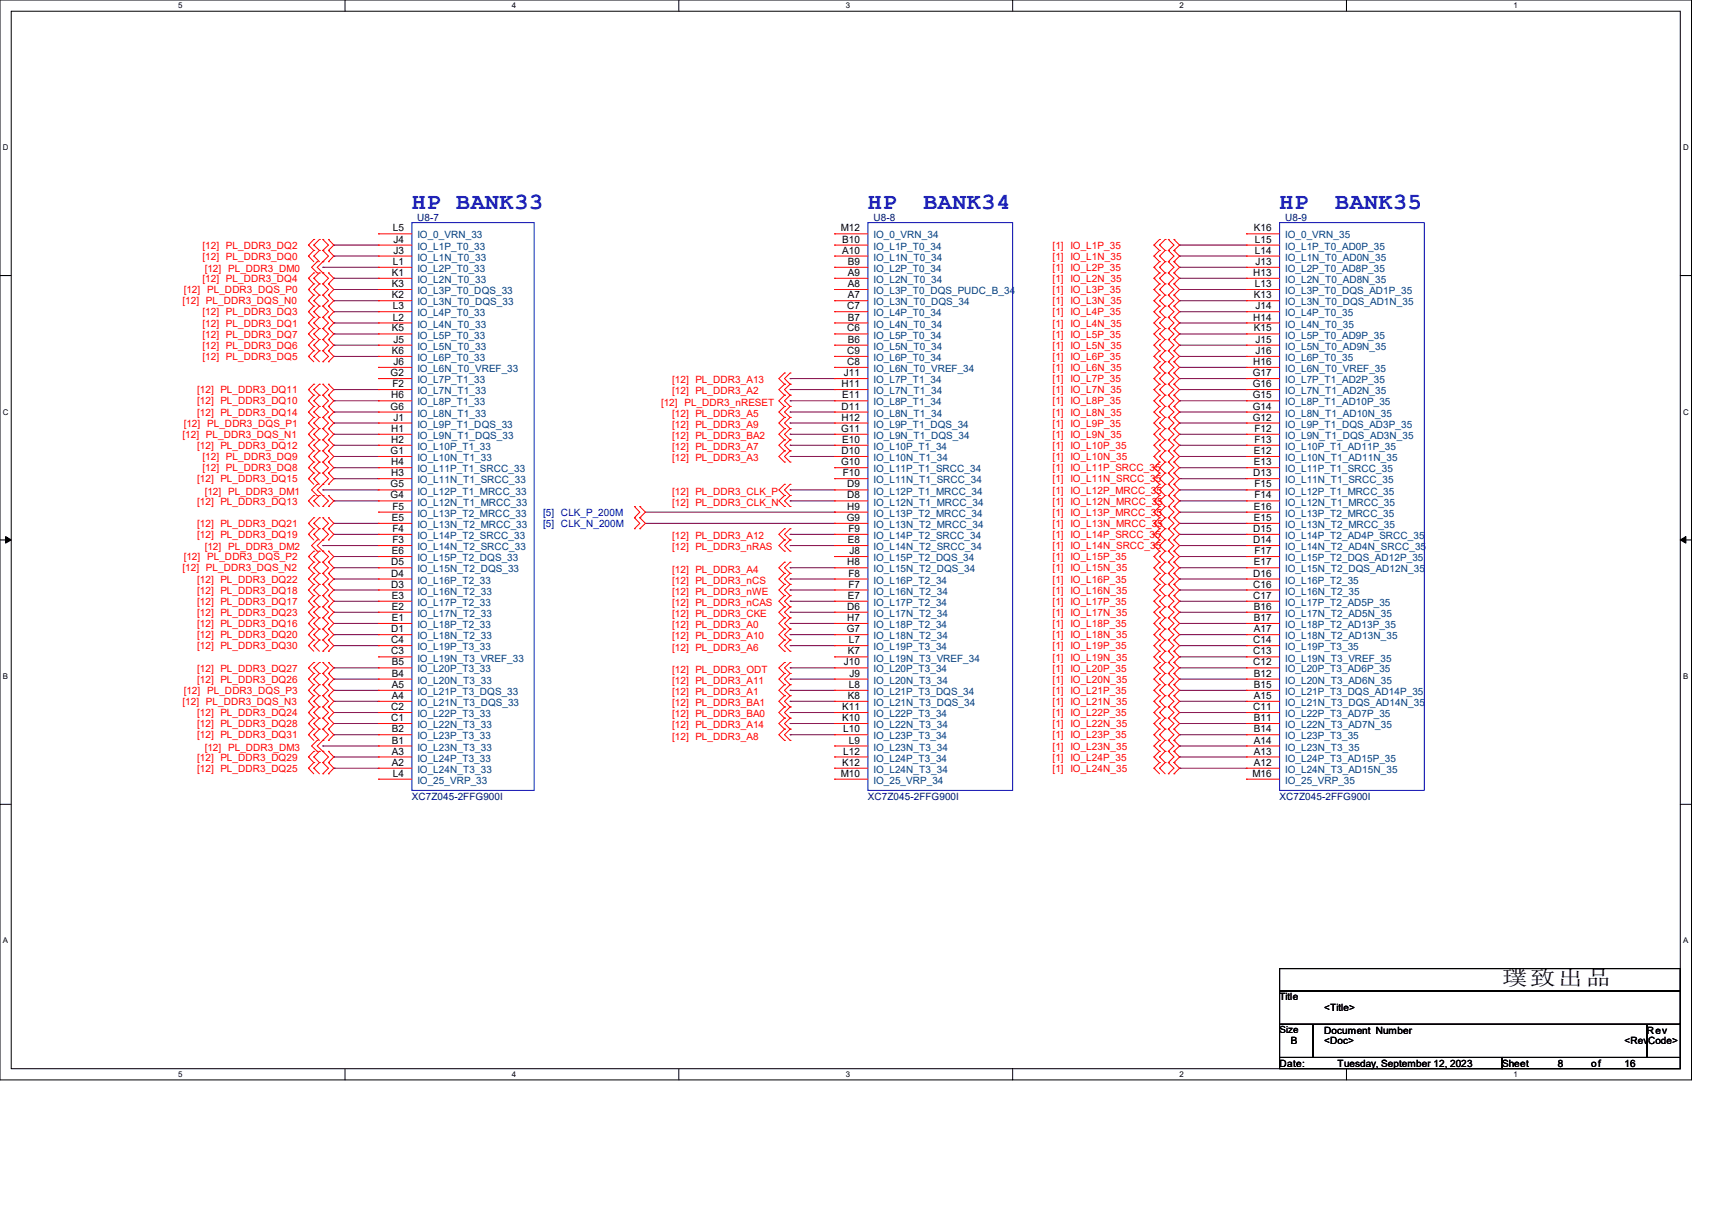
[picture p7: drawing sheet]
<svg xmlns="http://www.w3.org/2000/svg" width="297mm" height="210mm" viewBox="0 0 297 210" stroke-linecap="round" stroke-linejoin="round" font-family="sans-serif">
<defs><g id="words">
<g font-size="4" fill="#00f">
<text x="71.5" y="36.2">HP BANK33</text>
<text x="150.6" y="36.2">HP</text>
<text x="160.2" y="36.2">BANK34</text>
<text x="222" y="36.2">HP</text>
<text x="231.7" y="36.2">BANK35</text>
</g>
<text font-size="3.6" x="260.6" y="170.9">璞致出品</text>
<g font-size="1.7">
<text x="68.2" y="40.1">L5</text>
<text x="145.9" y="40.1">M12</text>
<text x="217.5" y="40.1">K16</text>
<text x="68" y="47.8">K1</text>
<text x="68.2" y="45.9">L1</text>
<text x="68.2" y="42.1">J4</text>
<text x="68.2" y="44">J3</text>
<text x="146.1" y="42.1">B10</text>
<text x="146.1" y="44">A10</text>
<text x="147.1" y="45.9">B9</text>
<text x="147.1" y="47.8">A9</text>
<text x="217.4" y="47.8">H13</text>
<text x="217.7" y="42.1">L15</text>
<text x="217.7" y="44">L14</text>
<text x="217.8" y="45.9">J13</text>
<text x="68" y="49.8">K3</text>
<text x="68" y="51.7">K2</text>
<text x="68.2" y="53.6">L3</text>
<text x="147" y="53.6">C7</text>
<text x="147.1" y="49.8">A8</text>
<text x="147.1" y="51.7">A7</text>
<text x="217.5" y="51.7">K13</text>
<text x="217.7" y="49.8">L13</text>
<text x="217.8" y="53.6">J14</text>
<text x="68" y="57.5">K5</text>
<text x="68.2" y="55.6">L2</text>
<text x="68.2" y="59.4">J5</text>
<text x="147" y="57.5">C6</text>
<text x="147.1" y="55.6">B7</text>
<text x="147.1" y="59.4">B6</text>
<text x="217.4" y="55.6">H14</text>
<text x="217.5" y="57.5">K15</text>
<text x="217.8" y="59.4">J15</text>
<text x="67.8" y="65.2">G2</text>
<text x="68" y="61.4">K6</text>
<text x="68.2" y="63.3">J6</text>
<text x="146.4" y="65.2">J11</text>
<text x="147" y="61.4">C9</text>
<text x="147" y="63.3">C8</text>
<text x="217.3" y="65.2">G17</text>
<text x="217.4" y="63.3">H16</text>
<text x="217.8" y="61.4">J16</text>
<text x="67.8" y="71">G6</text>
<text x="67.9" y="69.1">H6</text>
<text x="68.1" y="67.1">F2</text>
<text x="146" y="67.1">H11</text>
<text x="146" y="71">D11</text>
<text x="146.1" y="69.1">E11</text>
<text x="217.3" y="67.1">G16</text>
<text x="217.3" y="69.1">G15</text>
<text x="217.3" y="71">G14</text>
<text x="67.9" y="74.9">H1</text>
<text x="67.9" y="76.8">H2</text>
<text x="68.2" y="72.9">J1</text>
<text x="145.9" y="74.9">G11</text>
<text x="146" y="72.9">H12</text>
<text x="146.1" y="76.8">E10</text>
<text x="217.3" y="72.9">G12</text>
<text x="217.6" y="74.9">F12</text>
<text x="217.6" y="76.8">F13</text>
<text x="67.8" y="78.7">G1</text>
<text x="67.9" y="80.7">H4</text>
<text x="67.9" y="82.6">H3</text>
<text x="145.9" y="80.7">G10</text>
<text x="146" y="78.7">D10</text>
<text x="146.2" y="82.6">F10</text>
<text x="217.4" y="82.6">D13</text>
<text x="217.5" y="78.7">E12</text>
<text x="217.5" y="80.7">E13</text>
<text x="67.8" y="84.5">G5</text>
<text x="67.8" y="86.4">G4</text>
<text x="68.1" y="88.4">F5</text>
<text x="147" y="84.5">D9</text>
<text x="147" y="86.4">D8</text>
<text x="147" y="88.4">H9</text>
<text x="217.5" y="88.4">E16</text>
<text x="217.6" y="84.5">F15</text>
<text x="217.6" y="86.4">F14</text>
<text x="68" y="90.3">E5</text>
<text x="68.1" y="92.2">F4</text>
<text x="68.1" y="94.2">F3</text>
<text x="146.9" y="90.3">G9</text>
<text x="147.1" y="94.2">E8</text>
<text x="147.2" y="92.2">F9</text>
<text x="217.4" y="92.2">D15</text>
<text x="217.4" y="94.2">D14</text>
<text x="217.5" y="90.3">E15</text>
<text x="67.9" y="98">D5</text>
<text x="67.9" y="100">D4</text>
<text x="67.9" y="101.9">D3</text>
<text x="68" y="96.1">E6</text>
<text x="147" y="98">H8</text>
<text x="147.2" y="100">F8</text>
<text x="147.2" y="101.9">F7</text>
<text x="147.4" y="96.1">J8</text>
<text x="217.4" y="100">D16</text>
<text x="217.4" y="101.9">C16</text>
<text x="217.5" y="98">E17</text>
<text x="217.6" y="96.1">F17</text>
<text x="68" y="103.8">E3</text>
<text x="68" y="105.7">E2</text>
<text x="68" y="107.7">E1</text>
<text x="147" y="105.7">D6</text>
<text x="147" y="107.7">H7</text>
<text x="147.1" y="103.8">E7</text>
<text x="217.4" y="103.8">C17</text>
<text x="217.5" y="105.7">B16</text>
<text x="217.5" y="107.7">B17</text>
<text x="67.9" y="109.6">D1</text>
<text x="67.9" y="111.5">C4</text>
<text x="67.9" y="113.5">C3</text>
<text x="146.9" y="109.6">G7</text>
<text x="147.1" y="113.5">K7</text>
<text x="147.3" y="111.5">L7</text>
<text x="217.4" y="111.5">C14</text>
<text x="217.4" y="113.5">C13</text>
<text x="217.5" y="109.6">A17</text>
<text x="68" y="115.4">B5</text>
<text x="68" y="117.3">B4</text>
<text x="68" y="119.3">A5</text>
<text x="146.4" y="115.4">J10</text>
<text x="147.3" y="119.3">L8</text>
<text x="147.4" y="117.3">J9</text>
<text x="217.4" y="115.4">C12</text>
<text x="217.5" y="117.3">B12</text>
<text x="217.5" y="119.3">B15</text>
<text x="67.9" y="123.1">C2</text>
<text x="67.9" y="125">C1</text>
<text x="68" y="121.2">A4</text>
<text x="146.1" y="123.1">K11</text>
<text x="146.1" y="125">K10</text>
<text x="147.1" y="121.2">K8</text>
<text x="217.4" y="123.1">C11</text>
<text x="217.5" y="121.2">A15</text>
<text x="217.5" y="125">B11</text>
<text x="68" y="127">B2</text>
<text x="68" y="128.9">B1</text>
<text x="68" y="130.8">A3</text>
<text x="146.3" y="127">L10</text>
<text x="146.3" y="130.8">L12</text>
<text x="147.3" y="128.9">L9</text>
<text x="217.5" y="127">B14</text>
<text x="217.5" y="128.9">A14</text>
<text x="217.5" y="130.8">A13</text>
<text x="68" y="132.8">A2</text>
<text x="68.2" y="134.7">L4</text>
<text x="145.9" y="134.7">M10</text>
<text x="146.1" y="132.8">K12</text>
<text x="217.3" y="134.7">M16</text>
<text x="217.5" y="132.8">A12</text>
<text x="222" y="173.4">Title</text>
<text x="222" y="179.2">Size</text>
<text x="229.7" y="175.3">&lt;Title&gt;</text>
<text x="229.7" y="179.2">Document Number</text>
<text x="285.7" y="179.2">Rev</text>
<text x="222" y="185">Date:</text>
<text x="223.9" y="181.1">B</text>
<text x="229.7" y="181.1">&lt;Doc&gt;</text>
<text x="232.1" y="185">Tuesday, September 12, 2023</text>
<text x="260.6" y="185">Sheet</text>
<text x="270.2" y="185">8</text>
<text x="276.1" y="185">of</text>
<text x="281.8" y="185">16</text>
<text x="281.9" y="181.1">&lt;RevCode&gt;</text>
</g>
<g font-size="1.7" fill="#000080">
<text x="72.4" y="38.3">U8-7</text>
<text x="151.6" y="38.3">U8-8</text>
<text x="223" y="38.3">U8-9</text>
<text x="71.5" y="138.7">XC7Z045-2FFG900I</text>
<text x="150.6" y="138.7">XC7Z045-2FFG900I</text>
<text x="222" y="138.7">XC7Z045-2FFG900I</text>
</g>
<g font-size="1.7" fill="#004080">
<text x="72.4" y="41.4">IO_0_VRN_33</text>
<text x="151.6" y="41.4">IO_0_VRN_34</text>
<text x="223" y="41.4">IO_0_VRN_35</text>
<text x="72.4" y="43.3">IO_L1P_T0_33</text>
<text x="72.4" y="45.2">IO_L1N_T0_33</text>
<text x="72.4" y="47.2">IO_L2P_T0_33</text>
<text x="151.6" y="43.3">IO_L1P_T0_34</text>
<text x="151.6" y="45.2">IO_L1N_T0_34</text>
<text x="151.6" y="47.2">IO_L2P_T0_34</text>
<text x="223" y="43.3">IO_L1P_T0_AD0P_35</text>
<text x="223" y="45.2">IO_L1N_T0_AD0N_35</text>
<text x="223" y="47.2">IO_L2P_T0_AD8P_35</text>
<text x="72.4" y="49.1">IO_L2N_T0_33</text>
<text x="72.4" y="51">IO_L3P_T0_DQS_33</text>
<text x="72.4" y="53">IO_L3N_T0_DQS_33</text>
<text x="151.6" y="49.1">IO_L2N_T0_34</text>
<text x="151.6" y="51">IO_L3P_T0_DQS_PUDC_B_34</text>
<text x="151.6" y="53">IO_L3N_T0_DQS_34</text>
<text x="223" y="49.1">IO_L2N_T0_AD8N_35</text>
<text x="223" y="51">IO_L3P_T0_DQS_AD1P_35</text>
<text x="223" y="53">IO_L3N_T0_DQS_AD1N_35</text>
<text x="72.4" y="54.9">IO_L4P_T0_33</text>
<text x="72.4" y="56.8">IO_L4N_T0_33</text>
<text x="72.4" y="58.7">IO_L5P_T0_33</text>
<text x="151.6" y="54.9">IO_L4P_T0_34</text>
<text x="151.6" y="56.8">IO_L4N_T0_34</text>
<text x="151.6" y="58.7">IO_L5P_T0_34</text>
<text x="223" y="54.9">IO_L4P_T0_35</text>
<text x="223" y="56.8">IO_L4N_T0_35</text>
<text x="223" y="58.7">IO_L5P_T0_AD9P_35</text>
<text x="72.4" y="60.7">IO_L5N_T0_33</text>
<text x="72.4" y="62.6">IO_L6P_T0_33</text>
<text x="72.4" y="64.5">IO_L6N_T0_VREF_33</text>
<text x="151.6" y="60.7">IO_L5N_T0_34</text>
<text x="151.6" y="62.6">IO_L6P_T0_34</text>
<text x="151.6" y="64.5">IO_L6N_T0_VREF_34</text>
<text x="223" y="60.7">IO_L5N_T0_AD9N_35</text>
<text x="223" y="62.6">IO_L6P_T0_35</text>
<text x="223" y="64.5">IO_L6N_T0_VREF_35</text>
<text x="72.4" y="66.5">IO_L7P_T1_33</text>
<text x="72.4" y="68.4">IO_L7N_T1_33</text>
<text x="72.4" y="70.3">IO_L8P_T1_33</text>
<text x="151.6" y="66.5">IO_L7P_T1_34</text>
<text x="151.6" y="68.4">IO_L7N_T1_34</text>
<text x="151.6" y="70.3">IO_L8P_T1_34</text>
<text x="223" y="66.5">IO_L7P_T1_AD2P_35</text>
<text x="223" y="68.4">IO_L7N_T1_AD2N_35</text>
<text x="223" y="70.3">IO_L8P_T1_AD10P_35</text>
<text x="72.4" y="72.3">IO_L8N_T1_33</text>
<text x="72.4" y="74.2">IO_L9P_T1_DQS_33</text>
<text x="72.4" y="76.1">IO_L9N_T1_DQS_33</text>
<text x="151.6" y="72.3">IO_L8N_T1_34</text>
<text x="151.6" y="74.2">IO_L9P_T1_DQS_34</text>
<text x="151.6" y="76.1">IO_L9N_T1_DQS_34</text>
<text x="223" y="72.3">IO_L8N_T1_AD10N_35</text>
<text x="223" y="74.2">IO_L9P_T1_DQS_AD3P_35</text>
<text x="223" y="76.1">IO_L9N_T1_DQS_AD3N_35</text>
<text x="72.4" y="78">IO_L10P_T1_33</text>
<text x="72.4" y="80">IO_L10N_T1_33</text>
<text x="72.4" y="81.9">IO_L11P_T1_SRCC_33</text>
<text x="72.4" y="83.8">IO_L11N_T1_SRCC_33</text>
<text x="151.6" y="78">IO_L10P_T1_34</text>
<text x="151.6" y="80">IO_L10N_T1_34</text>
<text x="151.6" y="81.9">IO_L11P_T1_SRCC_34</text>
<text x="151.6" y="83.8">IO_L11N_T1_SRCC_34</text>
<text x="223" y="78">IO_L10P_T1_AD11P_35</text>
<text x="223" y="80">IO_L10N_T1_AD11N_35</text>
<text x="223" y="81.9">IO_L11P_T1_SRCC_35</text>
<text x="223" y="83.8">IO_L11N_T1_SRCC_35</text>
<text x="72.4" y="85.8">IO_L12P_T1_MRCC_33</text>
<text x="72.4" y="87.7">IO_L12N_T1_MRCC_33</text>
<text x="72.4" y="89.6">IO_L13P_T2_MRCC_33</text>
<text x="151.6" y="85.8">IO_L12P_T1_MRCC_34</text>
<text x="151.6" y="87.7">IO_L12N_T1_MRCC_34</text>
<text x="151.6" y="89.6">IO_L13P_T2_MRCC_34</text>
<text x="223" y="85.8">IO_L12P_T1_MRCC_35</text>
<text x="223" y="87.7">IO_L12N_T1_MRCC_35</text>
<text x="223" y="89.6">IO_L13P_T2_MRCC_35</text>
<text x="72.4" y="91.6">IO_L13N_T2_MRCC_33</text>
<text x="72.4" y="93.5">IO_L14P_T2_SRCC_33</text>
<text x="72.4" y="95.4">IO_L14N_T2_SRCC_33</text>
<text x="151.6" y="91.6">IO_L13N_T2_MRCC_34</text>
<text x="151.6" y="93.5">IO_L14P_T2_SRCC_34</text>
<text x="151.6" y="95.4">IO_L14N_T2_SRCC_34</text>
<text x="223" y="91.6">IO_L13N_T2_MRCC_35</text>
<text x="223" y="93.5">IO_L14P_T2_AD4P_SRCC_35</text>
<text x="223" y="95.4">IO_L14N_T2_AD4N_SRCC_35</text>
<text x="72.4" y="97.3">IO_L15P_T2_DQS_33</text>
<text x="72.4" y="99.3">IO_L15N_T2_DQS_33</text>
<text x="72.4" y="101.2">IO_L16P_T2_33</text>
<text x="151.6" y="97.3">IO_L15P_T2_DQS_34</text>
<text x="151.6" y="99.3">IO_L15N_T2_DQS_34</text>
<text x="151.6" y="101.2">IO_L16P_T2_34</text>
<text x="223" y="97.3">IO_L15P_T2_DQS_AD12P_35</text>
<text x="223" y="99.3">IO_L15N_T2_DQS_AD12N_35</text>
<text x="223" y="101.2">IO_L16P_T2_35</text>
<text x="72.4" y="103.1">IO_L16N_T2_33</text>
<text x="72.4" y="105.1">IO_L17P_T2_33</text>
<text x="72.4" y="107">IO_L17N_T2_33</text>
<text x="151.6" y="103.1">IO_L16N_T2_34</text>
<text x="151.6" y="105.1">IO_L17P_T2_34</text>
<text x="151.6" y="107">IO_L17N_T2_34</text>
<text x="223" y="103.1">IO_L16N_T2_35</text>
<text x="223" y="105.1">IO_L17P_T2_AD5P_35</text>
<text x="223" y="107">IO_L17N_T2_AD5N_35</text>
<text x="72.4" y="108.9">IO_L18P_T2_33</text>
<text x="72.4" y="110.9">IO_L18N_T2_33</text>
<text x="72.4" y="112.8">IO_L19P_T3_33</text>
<text x="151.6" y="108.9">IO_L18P_T2_34</text>
<text x="151.6" y="110.9">IO_L18N_T2_34</text>
<text x="151.6" y="112.8">IO_L19P_T3_34</text>
<text x="223" y="108.9">IO_L18P_T2_AD13P_35</text>
<text x="223" y="110.9">IO_L18N_T2_AD13N_35</text>
<text x="223" y="112.8">IO_L19P_T3_35</text>
<text x="72.4" y="114.7">IO_L19N_T3_VREF_33</text>
<text x="72.4" y="116.6">IO_L20P_T3_33</text>
<text x="72.4" y="118.6">IO_L20N_T3_33</text>
<text x="151.6" y="114.7">IO_L19N_T3_VREF_34</text>
<text x="151.6" y="116.6">IO_L20P_T3_34</text>
<text x="151.6" y="118.6">IO_L20N_T3_34</text>
<text x="223" y="114.7">IO_L19N_T3_VREF_35</text>
<text x="223" y="116.6">IO_L20P_T3_AD6P_35</text>
<text x="223" y="118.6">IO_L20N_T3_AD6N_35</text>
<text x="72.4" y="120.5">IO_L21P_T3_DQS_33</text>
<text x="72.4" y="122.4">IO_L21N_T3_DQS_33</text>
<text x="72.4" y="124.4">IO_L22P_T3_33</text>
<text x="151.6" y="120.5">IO_L21P_T3_DQS_34</text>
<text x="151.6" y="122.4">IO_L21N_T3_DQS_34</text>
<text x="151.6" y="124.4">IO_L22P_T3_34</text>
<text x="223" y="120.5">IO_L21P_T3_DQS_AD14P_35</text>
<text x="223" y="122.4">IO_L21N_T3_DQS_AD14N_35</text>
<text x="223" y="124.4">IO_L22P_T3_AD7P_35</text>
<text x="72.4" y="126.3">IO_L22N_T3_33</text>
<text x="72.4" y="128.2">IO_L23P_T3_33</text>
<text x="72.4" y="130.2">IO_L23N_T3_33</text>
<text x="151.6" y="126.3">IO_L22N_T3_34</text>
<text x="151.6" y="128.2">IO_L23P_T3_34</text>
<text x="151.6" y="130.2">IO_L23N_T3_34</text>
<text x="223" y="126.3">IO_L22N_T3_AD7N_35</text>
<text x="223" y="128.2">IO_L23P_T3_35</text>
<text x="223" y="130.2">IO_L23N_T3_35</text>
<text x="72.4" y="132.1">IO_L24P_T3_33</text>
<text x="72.4" y="134">IO_L24N_T3_33</text>
<text x="72.4" y="135.9">IO_25_VRP_33</text>
<text x="151.6" y="132.1">IO_L24P_T3_34</text>
<text x="151.6" y="134">IO_L24N_T3_34</text>
<text x="151.6" y="135.9">IO_25_VRP_34</text>
<text x="223" y="132.1">IO_L24P_T3_AD15P_35</text>
<text x="223" y="134">IO_L24N_T3_AD15N_35</text>
<text x="223" y="135.9">IO_25_VRP_35</text>
</g>
<g font-size="1.7" fill="#f00">
<text x="35.1" y="45">[12] PL_DDR3_DQ0</text>
<text x="35.1" y="43.1">[12] PL_DDR3_DQ2</text>
<text x="35.5" y="47.2">[12] PL_DDR3_DM0</text>
<text x="182.6" y="45">[1] IO_L1N_35</text>
<text x="182.6" y="43.1">[1] IO_L1P_35</text>
<text x="182.6" y="47">[1] IO_L2P_35</text>
<text x="31.7" y="52.8">[12] PL_DDR3_DQS_N0</text>
<text x="31.9" y="50.8">[12] PL_DDR3_DQS_P0</text>
<text x="35.1" y="48.9">[12] PL_DDR3_DQ4</text>
<text x="182.6" y="48.9">[1] IO_L2N_35</text>
<text x="182.6" y="52.8">[1] IO_L3N_35</text>
<text x="182.6" y="50.8">[1] IO_L3P_35</text>
<text x="35.1" y="56.6">[12] PL_DDR3_DQ1</text>
<text x="35.1" y="54.7">[12] PL_DDR3_DQ3</text>
<text x="35.1" y="58.6">[12] PL_DDR3_DQ7</text>
<text x="182.6" y="56.6">[1] IO_L4N_35</text>
<text x="182.6" y="58.6">[1] IO_L5P_35</text>
<text x="182.6" y="54.7">[1] IO_L4P_35</text>
<text x="35.1" y="62.4">[12] PL_DDR3_DQ5</text>
<text x="35.1" y="60.5">[12] PL_DDR3_DQ6</text>
<text x="182.6" y="60.5">[1] IO_L5N_35</text>
<text x="182.6" y="62.4">[1] IO_L6P_35</text>
<text x="182.6" y="64.3">[1] IO_L6N_35</text>
<text x="34.2" y="70.1">[12] PL_DDR3_DQ10</text>
<text x="34.2" y="68.2">[12] PL_DDR3_DQ11</text>
<text x="114.7" y="70.4">[12] PL_DDR3_nRESET</text>
<text x="116.6" y="68.4">[12] PL_DDR3_A2</text>
<text x="116.6" y="66.5">[12] PL_DDR3_A13</text>
<text x="182.6" y="66.3">[1] IO_L7P_35</text>
<text x="182.6" y="70.1">[1] IO_L8P_35</text>
<text x="182.6" y="68.2">[1] IO_L7N_35</text>
<text x="31.7" y="75.9">[12] PL_DDR3_DQS_N1</text>
<text x="31.9" y="74">[12] PL_DDR3_DQS_P1</text>
<text x="34.2" y="77.9">[12] PL_DDR3_DQ12</text>
<text x="34.2" y="72.1">[12] PL_DDR3_DQ14</text>
<text x="116.6" y="74.2">[12] PL_DDR3_A9</text>
<text x="116.6" y="76.2">[12] PL_DDR3_BA2</text>
<text x="116.6" y="72.3">[12] PL_DDR3_A5</text>
<text x="182.6" y="72.1">[1] IO_L8N_35</text>
<text x="182.6" y="74">[1] IO_L9P_35</text>
<text x="182.6" y="75.9">[1] IO_L9N_35</text>
<text x="182.6" y="77.9">[1] IO_L10P_35</text>
<text x="34.2" y="83.6">[12] PL_DDR3_DQ15</text>
<text x="35.1" y="81.7">[12] PL_DDR3_DQ8</text>
<text x="35.1" y="79.8">[12] PL_DDR3_DQ9</text>
<text x="116.6" y="80">[12] PL_DDR3_A3</text>
<text x="116.6" y="78.1">[12] PL_DDR3_A7</text>
<text x="182.6" y="79.8">[1] IO_L10N_35</text>
<text x="182.6" y="81.7">[1] IO_L11P_SRCC_35</text>
<text x="182.6" y="83.6">[1] IO_L11N_SRCC_35</text>
<text x="34.2" y="87.5">[12] PL_DDR3_DQ13</text>
<text x="35.5" y="85.8">[12] PL_DDR3_DM1</text>
<text x="116.6" y="85.8">[12] PL_DDR3_CLK_P</text>
<text x="116.6" y="87.7">[12] PL_DDR3_CLK_N</text>
<text x="182.6" y="87.5">[1] IO_L12N_MRCC_35</text>
<text x="182.6" y="89.4">[1] IO_L13P_MRCC_35</text>
<text x="182.6" y="85.6">[1] IO_L12P_MRCC_35</text>
<text x="34.2" y="93.3">[12] PL_DDR3_DQ19</text>
<text x="34.2" y="91.4">[12] PL_DDR3_DQ21</text>
<text x="35.5" y="95.5">[12] PL_DDR3_DM2</text>
<text x="116.6" y="93.5">[12] PL_DDR3_A12</text>
<text x="116.6" y="95.5">[12] PL_DDR3_nRAS</text>
<text x="182.6" y="91.4">[1] IO_L13N_MRCC_35</text>
<text x="182.6" y="93.3">[1] IO_L14P_SRCC_35</text>
<text x="182.6" y="95.2">[1] IO_L14N_SRCC_35</text>
<text x="31.7" y="99.1">[12] PL_DDR3_DQS_N2</text>
<text x="31.9" y="97.2">[12] PL_DDR3_DQS_P2</text>
<text x="34.2" y="101">[12] PL_DDR3_DQ22</text>
<text x="116.6" y="99.3">[12] PL_DDR3_A4</text>
<text x="116.6" y="101.2">[12] PL_DDR3_nCS</text>
<text x="182.6" y="97.2">[1] IO_L15P_35</text>
<text x="182.6" y="101">[1] IO_L16P_35</text>
<text x="182.6" y="99.1">[1] IO_L15N_35</text>
<text x="34.2" y="104.9">[12] PL_DDR3_DQ17</text>
<text x="34.2" y="103">[12] PL_DDR3_DQ18</text>
<text x="34.2" y="106.8">[12] PL_DDR3_DQ23</text>
<text x="116.6" y="107">[12] PL_DDR3_CKE</text>
<text x="116.6" y="103.2">[12] PL_DDR3_nWE</text>
<text x="116.6" y="105.1">[12] PL_DDR3_nCAS</text>
<text x="182.6" y="103">[1] IO_L16N_35</text>
<text x="182.6" y="104.9">[1] IO_L17P_35</text>
<text x="182.6" y="106.8">[1] IO_L17N_35</text>
<text x="34.2" y="108.8">[12] PL_DDR3_DQ16</text>
<text x="34.2" y="110.7">[12] PL_DDR3_DQ20</text>
<text x="34.2" y="112.6">[12] PL_DDR3_DQ30</text>
<text x="116.6" y="109">[12] PL_DDR3_A0</text>
<text x="116.6" y="112.8">[12] PL_DDR3_A6</text>
<text x="116.6" y="110.9">[12] PL_DDR3_A10</text>
<text x="182.6" y="110.7">[1] IO_L18N_35</text>
<text x="182.6" y="112.6">[1] IO_L19P_35</text>
<text x="182.6" y="108.8">[1] IO_L18P_35</text>
<text x="34.2" y="118.4">[12] PL_DDR3_DQ26</text>
<text x="34.2" y="116.5">[12] PL_DDR3_DQ27</text>
<text x="116.6" y="118.6">[12] PL_DDR3_A11</text>
<text x="116.6" y="116.7">[12] PL_DDR3_ODT</text>
<text x="182.6" y="118.4">[1] IO_L20N_35</text>
<text x="182.6" y="116.5">[1] IO_L20P_35</text>
<text x="182.6" y="114.6">[1] IO_L19N_35</text>
<text x="31.7" y="122.3">[12] PL_DDR3_DQS_N3</text>
<text x="31.9" y="120.4">[12] PL_DDR3_DQS_P3</text>
<text x="34.2" y="124.2">[12] PL_DDR3_DQ24</text>
<text x="116.6" y="120.5">[12] PL_DDR3_A1</text>
<text x="116.6" y="124.4">[12] PL_DDR3_BA0</text>
<text x="116.6" y="122.5">[12] PL_DDR3_BA1</text>
<text x="182.6" y="122.3">[1] IO_L21N_35</text>
<text x="182.6" y="124.2">[1] IO_L22P_35</text>
<text x="182.6" y="120.4">[1] IO_L21P_35</text>
<text x="34.2" y="126.2">[12] PL_DDR3_DQ28</text>
<text x="34.2" y="131.9">[12] PL_DDR3_DQ29</text>
<text x="34.2" y="128.1">[12] PL_DDR3_DQ31</text>
<text x="35.5" y="130.2">[12] PL_DDR3_DM3</text>
<text x="116.6" y="128.3">[12] PL_DDR3_A8</text>
<text x="116.6" y="126.3">[12] PL_DDR3_A14</text>
<text x="182.6" y="128.1">[1] IO_L23P_35</text>
<text x="182.6" y="126.2">[1] IO_L22N_35</text>
<text x="182.6" y="130">[1] IO_L23N_35</text>
<text x="182.6" y="131.9">[1] IO_L24P_35</text>
<text x="34.2" y="133.9">[12] PL_DDR3_DQ25</text>
<text x="182.6" y="133.9">[1] IO_L24N_35</text>
</g>
<g font-size="1.7" fill="#0000a0">
<text x="94.2" y="89.4">[5] CLK_P_200M</text>
<text x="94.2" y="91.4">[5] CLK_N_200M</text>
</g>
<g font-size="1.4">
<text x="30.9" y="1.4">5</text>
<text x="88.8" y="1.4">4</text>
<text x="146.7" y="1.4">3</text>
<text x="204.6" y="1.4">2</text>
<text x="262.6" y="1.4">1</text>
<text x=".5" y="26.1">D</text>
<text x="292" y="26.1">D</text>
<text x=".5" y="71.9">C</text>
<text x="292" y="71.9">C</text>
<text x=".5" y="117.8">B</text>
<text x="292" y="117.8">B</text>
<text x=".5" y="163.6">A</text>
<text x="292" y="163.6">A</text>
<text x="30.9" y="186.8">5</text>
<text x="88.8" y="186.8">4</text>
<text x="146.7" y="186.8">3</text>
<text x="204.6" y="186.8">2</text>
<text x="262.6" y="186.8">1</text>
</g>
</g></defs>
<path d="M0 0h293.5v187.3h-293.5zM1.9 1.9h289.6v183.4h-289.6z" fill="none" stroke="#000" stroke-width=".17"/>
<g fill="#fff">
<path d="M30.9 .2h.8v1.5h-.8z"/>
<path d="M30.9 185.5h.8v1.6h-.8z"/>
</g>
<path d="M59.9 0v1.9M59.9 185.3v2" fill="none" stroke="#000" stroke-width=".17"/>
<g fill="#fff">
<path d="M88.8 .2h.8v1.5h-.8z"/>
<path d="M88.8 185.5h.8v1.6h-.8z"/>
</g>
<path d="M117.8 0v1.9M117.8 185.3v2" fill="none" stroke="#000" stroke-width=".17"/>
<g fill="#fff">
<path d="M146.7 .2h.8v1.5h-.8z"/>
<path d="M146.7 185.5h.8v1.6h-.8z"/>
</g>
<path d="M175.7 0v1.9M175.7 185.3v2" fill="none" stroke="#000" stroke-width=".17"/>
<g fill="#fff">
<path d="M204.6 .2h.8v1.5h-.8z"/>
<path d="M204.6 185.5h.8v1.6h-.8z"/>
</g>
<path d="M233.6 0v1.9M233.6 185.3v2" fill="none" stroke="#000" stroke-width=".17"/>
<g fill="#fff">
<path d="M262.6 .2h.7v1.5h-.7z"/>
<path d="M262.6 185.5h.7v1.6h-.7z"/>
<path d="M.5 24.8h1v1.6h-1z"/>
<path d="M292 24.8h1v1.6h-1z"/>
<path d="M.5 70.7h1v1.5h-1z"/>
<path d="M292 70.7h1v1.5h-1z"/>
</g>
<path d="M0 47.8h1.9M291.5 47.8h2" fill="none" stroke="#000" stroke-width=".17"/>
<g fill="#fff">
<path d="M.5 116.5h.9v1.6h-.9z"/>
<path d="M292 116.5h.9v1.6h-.9z"/>
</g>
<path d="M0 93.6h1.9M291.5 93.6h2" fill="none" stroke="#000" stroke-width=".17"/>
<path d="M1 93l.9 .6-.9 .6zM291.5 93.6l1-.6v1.2z" fill="#000" stroke="#000" stroke-width=".17"/>
<g fill="#fff">
<path d="M.5 162.4h.9v1.5h-.9z"/>
<path d="M292 162.4h.9v1.5h-.9z"/>
</g>
<path d="M0 139.5h1.9M291.5 139.5h2M222 168h69.5v3.8h-69.5zM222 171.8h69.5v5.8h-69.5zM222 177.6h5.8v5.8h-5.8zM227.8 177.6h57.9v5.8h-57.9zM285.7 177.6h5.8v5.8h-5.8zM222 183.4h38.6v1.9h-38.6zM260.6 183.4h30.9v1.9h-30.9z" fill="none" stroke="#000" stroke-width=".17"/>
<g fill="none" stroke="#800040" stroke-width=".17">
<path d="M56 46.4h.1M56 46.4h9.7M57.9 56h.1M57.9 59.9h.1M57.9 57.9h.1M57.9 42.5h.1M57.9 44.4h.1M57.9 48.3h.1M57.9 50.2h.1M57.9 52.2h.1M57.9 54.1h.1M57.9 56h7.8"/>
<path d="M57.9 59.9h7.8M57.9 57.9h7.8M57.9 42.5h7.8M57.9 44.4h7.8M57.9 48.3h7.8M57.9 50.2h7.8M57.9 52.2h7.8M57.9 54.1h7.8M204.6 44.4h.1M204.6 46.4h.1M204.6 56h.1M204.6 59.9h.1"/>
<path d="M204.6 57.9h.1M204.6 42.5h.1M204.6 48.3h.1M204.6 52.2h.1M204.6 54.1h.1M204.6 50.2h.1M204.6 56h11.6M204.6 59.9h11.6M204.6 57.9h11.6M204.6 42.5h11.6M204.6 44.4h11.6M204.6 46.4h11.6"/>
<path d="M204.6 48.3h11.6M204.6 50.2h11.6M204.6 52.2h11.6M204.6 54.1h11.6M57.9 61.8h.1M57.9 67.6h.1M57.9 71.5h.1M57.9 69.5h.1M57.9 73.4h.1M57.9 75.3h.1M57.9 79.2h.1M57.9 77.2h.1"/>
<path d="M57.9 61.8h7.8M57.9 67.6h7.8M57.9 71.5h7.8M57.9 69.5h7.8M57.9 73.4h7.8M57.9 75.3h7.8M57.9 79.2h7.8M57.9 77.2h7.8M137.1 71.5h.1M137.1 65.7h.1M137.1 67.6h.1M137.1 79.2h.1"/>
<path d="M137.1 75.3h.1M137.1 73.4h.1M137.1 69.5h.1M137.1 77.2h.1M137.1 67.6h7.7M137.1 71.5h7.7M137.1 69.5h7.7M137.1 73.4h7.7M137.1 75.3h7.7M137.1 79.2h7.7M137.1 77.2h7.7M137.1 65.7h7.7"/>
<path d="M204.6 61.8h.1M204.6 63.7h.1M204.6 67.6h.1M204.6 65.7h.1M204.6 71.5h.1M204.6 75.3h.1M204.6 79.2h.1M204.6 69.5h.1M204.6 73.4h.1M204.6 77.2h.1M204.6 61.8h11.6M204.6 67.6h11.6"/>
<path d="M204.6 71.5h11.6M204.6 69.5h11.6M204.6 73.4h11.6M204.6 75.3h11.6M204.6 79.2h11.6M204.6 77.2h11.6M204.6 65.7h11.6M204.6 63.7h11.6M56 94.6h.1M56 85h.1M56 94.6h9.7M56 85h9.7"/>
<path d="M57.9 86.9h.1M57.9 90.8h.1M57.9 92.7h.1M57.9 98.5h.1M57.9 96.5h.1M57.9 81.1h.1M57.9 83h.1M57.9 86.9h7.8M57.9 90.8h7.8M57.9 92.7h7.8M57.9 98.5h7.8M57.9 96.5h7.8"/>
<path d="M57.9 81.1h7.8M57.9 83h7.8M112 90.8h32.8M112 88.8h32.8M137.1 86.9h.1M137.1 98.5h.1M137.1 85h.1M137.1 94.6h.1M137.1 92.7h.1M137.1 86.9h7.7M137.1 92.7h7.7M137.1 94.6h7.7"/>
<path d="M137.1 98.5h7.7M137.1 85h7.7M144.8 88.8h.1M144.8 90.8h.1M204.6 88.8h.1M204.6 92.7h.1M204.6 86.9h.1M204.6 90.8h.1M204.6 94.6h.1M204.6 98.5h.1M204.6 96.5h.1M204.6 81.1h.1"/>
<path d="M204.6 83h.1M204.6 85h.1M204.6 86.9h11.6M204.6 90.8h11.6M204.6 92.7h11.6M204.6 94.6h11.6M204.6 98.5h11.6M204.6 96.5h11.6M204.6 81.1h11.6M204.6 83h11.6M204.6 85h11.6M204.6 88.8h11.6"/>
<path d="M57.9 102.3h.1M57.9 117.8h.1M57.9 119.7h.1M57.9 100.4h.1M57.9 104.3h.1M57.9 106.2h.1M57.9 110.1h.1M57.9 108.1h.1M57.9 112h.1M57.9 115.8h.1M57.9 102.3h7.8M57.9 117.8h7.8"/>
<path d="M57.9 119.7h7.8M57.9 100.4h7.8M57.9 104.3h7.8M57.9 106.2h7.8M57.9 110.1h7.8M57.9 108.1h7.8M57.9 112h7.8M57.9 115.8h7.8M137.1 102.3h.1M137.1 119.7h.1M137.1 117.8h.1M137.1 110.1h.1"/>
<path d="M137.1 106.2h.1M137.1 104.3h.1M137.1 100.4h.1M137.1 115.8h.1M137.1 112h.1M137.1 108.1h.1M137.1 102.3h7.7M137.1 117.8h7.7M137.1 119.7h7.7M137.1 100.4h7.7M137.1 104.3h7.7M137.1 106.2h7.7"/>
<path d="M137.1 110.1h7.7M137.1 108.1h7.7M137.1 112h7.7M137.1 115.8h7.7M204.6 119.7h.1M204.6 102.3h.1M204.6 106.2h.1M204.6 110.1h.1M204.6 117.8h.1M204.6 100.4h.1M204.6 104.3h.1M204.6 108.1h.1"/>
<path d="M204.6 112h.1M204.6 113.9h.1M204.6 115.8h.1M204.6 102.3h11.6M204.6 117.8h11.6M204.6 119.7h11.6M204.6 100.4h11.6M204.6 104.3h11.6M204.6 106.2h11.6M204.6 110.1h11.6M204.6 108.1h11.6M204.6 112h11.6"/>
<path d="M204.6 115.8h11.6M204.6 113.9h11.6M56 129.4h.1M56 129.4h9.7M57.9 121.6h.1M57.9 123.6h.1M57.9 125.5h.1M57.9 127.4h.1M57.9 133.2h.1M57.9 131.3h.1M57.9 121.6h7.8M57.9 123.6h7.8"/>
<path d="M57.9 125.5h7.8M57.9 127.4h7.8M57.9 133.2h7.8M57.9 131.3h7.8M137.1 123.6h.1M137.1 121.6h.1M137.1 127.4h.1M137.1 125.5h.1M137.1 121.6h7.7M137.1 123.6h7.7M137.1 125.5h7.7M137.1 127.4h7.7"/>
<path d="M204.6 123.6h.1M204.6 121.6h.1M204.6 131.3h.1M204.6 125.5h.1M204.6 129.4h.1M204.6 127.4h.1M204.6 133.2h.1M204.6 121.6h11.6M204.6 123.6h11.6M204.6 125.5h11.6M204.6 129.4h11.6M204.6 127.4h11.6"/>
<path d="M204.6 133.2h11.6M204.6 131.3h11.6"/>
</g>
<g fill="none" stroke="#f00" stroke-width=".17">
<path d="M53.5 50.2h.1M53.5 52.2h.1M53.5 44.4h.1M53.5 56h.1M53.5 42.5h.1M53.5 54.1h.1M53.5 48.3h.1M53.5 59.9h.1M53.5 57.9h.1M53.5 50.2l.9 1M53.5 52.2l.9 .9M53.5 44.4l.9 1"/>
<path d="M53.5 56l.9 1M53.5 42.5l.9 .9M53.5 54.1l.9 .9M53.5 48.3l.9 .9M53.5 59.9l.9 .9M53.5 57.9l.9 1M54.4 50.2h.1M54.4 49.2h.1M54.4 52.2h.1M54.4 51.2h.1M54.4 44.4h.1M54.4 43.4h.1"/>
<path d="M54.4 56h.1M54.4 55h.1M54.4 42.5h.1M54.4 41.5h.1M54.4 54.1h.1M54.4 53.1h.1M54.4 48.3h.1M54.4 47.3h.1M54.4 59.9h.1M54.4 58.9h.1M54.4 57.9h.1M54.4 57h.1"/>
<path d="M54.4 50.2l1 1M54.4 49.2l-.9 1M54.4 52.2l1 .9M54.4 51.2l-.9 1M54.4 44.4l1 1M54.4 43.4l-.9 1M54.4 56l1 1M54.4 55l-.9 1M54.4 42.5l1 .9M54.4 41.5l-.9 1M54.4 54.1l1 .9M54.4 53.1l-.9 1"/>
<path d="M54.4 48.3l1 .9M54.4 47.3l-.9 1M54.4 59.9l1 .9M54.4 58.9l-.9 1M54.4 57.9l1 1M54.4 57l-.9 .9M55 45.4h.1M55 47.3h.1M55 45.4l-.9 1 .9 .9M55.4 49.2h.1M55.4 51.2h.1M55.4 43.4h.1"/>
<path d="M55.4 55h.1M55.4 41.5h.1M55.4 53.1h.1M55.4 47.3h.1M55.4 58.9h.1M55.4 57h.1M55.4 49.2l-1 1M55.4 51.2l-1 1M55.4 43.4l-1 1M55.4 55l-1 1M55.4 41.5l-1 1M55.4 53.1l-1 1"/>
<path d="M55.4 47.3l-1 1M55.4 58.9l-1 1M55.4 57l-1 .9M56 51.2h.1M56 49.2h.1M56 53.1h.1M56 45.4h.1M56 43.4h.1M56 57h.1M56 55h.1M56 41.5h.1M56 47.3h.1"/>
<path d="M56 58.9h.1M56 49.2l1 1-1 1M56 51.2l1 1-1 .9M56 43.4l1 1-2 2 1 .9M56 55l1 1-1 1M56 41.5l1 1-1 .9M56 53.1l1 1-1 .9M56 47.3l1 1-1 .9M56 58.9l1 1-1 .9M56 57l1 .9-1 1M57 49.2h.1M57 51.2h.1"/>
<path d="M57 53.1h.1M57 43.4h.1M57 45.4h.1M57 55h.1M57 57h.1M57 41.5h.1M57 47.3h.1M57 58.9h.1M57 49.2l.9 1-.9 1M57 51.2l.9 1-.9 .9M57 43.4l.9 1-.9 1M57 55l.9 1-.9 1"/>
<path d="M57 41.5l.9 1-.9 .9M57 53.1l.9 1-.9 .9M57 47.3l.9 1-.9 .9M57 58.9l.9 1-.9 .9M57 57l.9 .9-.9 1M65.7 40.6h.1M65.7 42.5h.1M65.7 44.4h.1M65.7 46.4h.1M65.7 48.3h.1M65.7 50.2h.1M65.7 52.2h.1"/>
<path d="M65.7 54.1h.1M65.7 56h.1M65.7 57.9h.1M65.7 59.9h.1M65.7 40.6h5.8M65.7 42.5h5.8M65.7 44.4h5.8M65.7 46.4h5.8M65.7 48.3h5.8M65.7 50.2h5.8M65.7 52.2h5.8M65.7 54.1h5.8"/>
<path d="M65.7 56h5.8M65.7 57.9h5.8M65.7 59.9h5.8M144.8 40.6h.1M144.8 42.5h.1M144.8 44.4h.1M144.8 46.4h.1M144.8 48.3h.1M144.8 50.2h.1M144.8 52.2h.1M144.8 54.1h.1M144.8 56h.1"/>
<path d="M144.8 57.9h.1M144.8 59.9h.1M144.8 40.6h5.8M144.8 42.5h5.8M144.8 44.4h5.8M144.8 46.4h5.8M144.8 48.3h5.8M144.8 50.2h5.8M144.8 52.2h5.8M144.8 54.1h5.8M144.8 56h5.8M144.8 57.9h5.8"/>
<path d="M144.8 59.9h5.8M200.2 44.4h.1M200.2 59.9h.1M200.2 42.5h.1M200.2 48.3h.1M200.2 56h.1M200.2 57.9h.1M200.2 46.4h.1M200.2 54.1h.1M200.2 52.2h.1M200.2 50.2h.1M200.2 44.4l1 1"/>
<path d="M200.2 59.9l1 .9M200.2 42.5l1 .9M200.2 48.3l1 .9M200.2 56l1 1M200.2 57.9l1 1M200.2 46.4l1 .9M200.2 54.1l1 .9M200.2 52.2l1 .9M200.2 50.2l1 1M201.2 44.4h.1M201.2 43.4h.1M201.2 59.9h.1"/>
<path d="M201.2 58.9h.1M201.2 42.5h.1M201.2 41.5h.1M201.2 48.3h.1M201.2 47.3h.1M201.2 56h.1M201.2 55h.1M201.2 57.9h.1M201.2 57h.1M201.2 46.4h.1M201.2 45.4h.1M201.2 54.1h.1"/>
<path d="M201.2 53.1h.1M201.2 52.2h.1M201.2 51.2h.1M201.2 50.2h.1M201.2 49.2h.1M201.2 44.4l.9 1M201.2 43.4l-1 1M201.2 59.9l.9 .9M201.2 58.9l-1 1M201.2 42.5l.9 .9M201.2 41.5l-1 1M201.2 48.3l.9 .9"/>
<path d="M201.2 47.3l-1 1M201.2 56l.9 1M201.2 55l-1 1M201.2 57.9l.9 1M201.2 57l-1 .9M201.2 46.4l.9 .9M201.2 45.4l-1 1M201.2 54.1l.9 .9M201.2 53.1l-1 1M201.2 52.2l.9 .9M201.2 51.2l-1 1M201.2 50.2l.9 1"/>
<path d="M201.2 49.2l-1 1M202.1 43.4h.1M202.1 58.9h.1M202.1 41.5h.1M202.1 47.3h.1M202.1 55h.1M202.1 57h.1M202.1 45.4h.1M202.1 53.1h.1M202.1 51.2h.1M202.1 49.2h.1M202.1 43.4l-.9 1"/>
<path d="M202.1 58.9l-.9 1M202.1 41.5l-.9 1M202.1 47.3l-.9 1M202.1 55l-.9 1M202.1 57l-.9 .9M202.1 45.4l-.9 1M202.1 53.1l-.9 1M202.1 51.2l-.9 1M202.1 49.2l-.9 1M202.7 45.4h.1M202.7 43.4h.1M202.7 58.9h.1"/>
<path d="M202.7 41.5h.1M202.7 49.2h.1M202.7 47.3h.1M202.7 57h.1M202.7 55h.1M202.7 53.1h.1M202.7 51.2h.1M202.7 43.4l1 1-1 1M202.7 58.9l1 1-1 .9M202.7 41.5l1 1-1 .9M202.7 47.3l1 1-1 .9M202.7 55l1 1-1 1"/>
<path d="M202.7 57l1 .9-1 1M202.7 45.4l1 1-1 .9M202.7 53.1l1 1-1 .9M202.7 51.2l1 1-1 .9M202.7 49.2l1 1-1 1M203.7 43.4h.1M203.7 45.4h.1M203.7 58.9h.1M203.7 41.5h.1M203.7 47.3h.1M203.7 49.2h.1M203.7 55h.1"/>
<path d="M203.7 57h.1M203.7 53.1h.1M203.7 51.2h.1M203.7 43.4l.9 1-.9 1M203.7 58.9l.9 1-.9 .9M203.7 41.5l.9 1-.9 .9M203.7 47.3l.9 1-.9 .9M203.7 55l.9 1-.9 1M203.7 57l.9 .9-.9 1M203.7 45.4l.9 1-.9 .9M203.7 53.1l.9 1-.9 .9M203.7 51.2l.9 1-.9 .9"/>
<path d="M203.7 49.2l.9 1-.9 1M216.2 40.6h.1M216.2 42.5h.1M216.2 44.4h.1M216.2 46.4h.1M216.2 48.3h.1M216.2 50.2h.1M216.2 52.2h.1M216.2 54.1h.1M216.2 56h.1M216.2 57.9h.1M216.2 59.9h.1"/>
<path d="M216.2 40.6h5.8M216.2 42.5h5.8M216.2 44.4h5.8M216.2 46.4h5.8M216.2 48.3h5.8M216.2 50.2h5.8M216.2 52.2h5.8M216.2 54.1h5.8M216.2 56h5.8M216.2 57.9h5.8M216.2 59.9h5.8M53.5 61.8h.1"/>
<path d="M53.5 79.2h.1M53.5 69.5h.1M53.5 67.6h.1M53.5 77.2h.1M53.5 71.5h.1M53.5 73.4h.1M53.5 75.3h.1M53.5 61.8l.9 .9M53.5 79.2l.9 .9M53.5 69.5l.9 1M53.5 67.6l.9 .9M53.5 77.2l.9 1"/>
<path d="M53.5 71.5l.9 .9M53.5 73.4l.9 .9M53.5 75.3l.9 1M54.4 61.8h.1M54.4 60.8h.1M54.4 79.2h.1M54.4 78.2h.1M54.4 69.5h.1M54.4 68.5h.1M54.4 67.6h.1M54.4 66.6h.1M54.4 77.2h.1"/>
<path d="M54.4 76.3h.1M54.4 71.5h.1M54.4 70.5h.1M54.4 73.4h.1M54.4 72.4h.1M54.4 75.3h.1M54.4 74.3h.1M54.4 61.8l1 .9M54.4 60.8l-.9 1M54.4 79.2l1 .9M54.4 78.2l-.9 1M54.4 69.5l1 1"/>
<path d="M54.4 68.5l-.9 1M54.4 67.6l1 .9M54.4 66.6l-.9 1M54.4 77.2l1 1M54.4 76.3l-.9 .9M54.4 71.5l1 .9M54.4 70.5l-.9 1M54.4 73.4l1 .9M54.4 72.4l-.9 1M54.4 75.3l1 1M54.4 74.3l-.9 1M55.4 60.8h.1"/>
<path d="M55.4 78.2h.1M55.4 68.5h.1M55.4 66.6h.1M55.4 76.3h.1M55.4 70.5h.1M55.4 72.4h.1M55.4 74.3h.1M55.4 60.8l-1 1M55.4 78.2l-1 1M55.4 68.5l-1 1M55.4 66.6l-1 1M55.4 76.3l-1 .9"/>
<path d="M55.4 70.5l-1 1M55.4 72.4l-1 1M55.4 74.3l-1 1M56 62.7h.1M56 60.8h.1M56 78.2h.1M56 70.5h.1M56 68.5h.1M56 66.6h.1M56 76.3h.1M56 72.4h.1M56 74.3h.1"/>
<path d="M56 60.8l1 1-1 .9M56 78.2l1 1-1 .9M56 68.5l1 1-1 1M56 66.6l1 1-1 .9M56 76.3l1 .9-1 1M56 70.5l1 1-1 .9M56 72.4l1 1-1 .9M56 74.3l1 1-1 1M57 60.8h.1M57 62.7h.1M57 78.2h.1M57 68.5h.1"/>
<path d="M57 70.5h.1M57 66.6h.1M57 76.3h.1M57 72.4h.1M57 74.3h.1M57 60.8l.9 1-.9 .9M57 78.2l.9 1-.9 .9M57 68.5l.9 1-.9 1M57 66.6l.9 1-.9 .9M57 76.3l.9 .9-.9 1M57 70.5l.9 1-.9 .9M57 72.4l.9 1-.9 .9"/>
<path d="M57 74.3l.9 1-.9 1M65.7 61.8h.1M65.7 63.7h.1M65.7 65.7h.1M65.7 67.6h.1M65.7 69.5h.1M65.7 71.5h.1M65.7 73.4h.1M65.7 75.3h.1M65.7 77.2h.1M65.7 79.2h.1M65.7 61.8h5.8"/>
<path d="M65.7 63.7h5.8M65.7 65.7h5.8M65.7 67.6h5.8M65.7 69.5h5.8M65.7 71.5h5.8M65.7 73.4h5.8M65.7 75.3h5.8M65.7 77.2h5.8M65.7 79.2h5.8M136.1 66.6h.1M136.1 68.5h.1M136.1 78.2h.1"/>
<path d="M136.1 76.3h.1M136.1 72.4h.1M136.1 74.3h.1M136.1 64.7h.1M136.1 70.5h.1M136.1 66.6l-1 1 1 .9M136.1 78.2l-1 1 1 .9M136.1 76.3l-1 .9 1 1M136.1 72.4l-1 1 1 .9M136.1 64.7l-1 1 1 .9M136.1 68.5l-1 1 1 1M136.1 74.3l-1 1 1 1"/>
<path d="M136.1 70.5l-1 1 1 .9M137.1 66.6h.1M137.1 68.5h.1M137.1 78.2h.1M137.1 76.3h.1M137.1 72.4h.1M137.1 74.3h.1M137.1 64.7h.1M137.1 70.5h.1M137.1 66.6l-1 1 1 .9M137.1 78.2l-1 1 1 .9M137.1 76.3l-1 .9 1 1"/>
<path d="M137.1 72.4l-1 1 1 .9M137.1 64.7l-1 1 1 .9M137.1 68.5l-1 1 1 1M137.1 74.3l-1 1 1 1M137.1 70.5l-1 1 1 .9M144.8 61.8h.1M144.8 63.7h.1M144.8 65.7h.1M144.8 67.6h.1M144.8 69.5h.1M144.8 71.5h.1M144.8 73.4h.1"/>
<path d="M144.8 75.3h.1M144.8 77.2h.1M144.8 79.2h.1M144.8 61.8h5.8M144.8 63.7h5.8M144.8 65.7h5.8M144.8 67.6h5.8M144.8 69.5h5.8M144.8 71.5h5.8M144.8 73.4h5.8M144.8 75.3h5.8M144.8 77.2h5.8"/>
<path d="M144.8 79.2h5.8M200.2 61.8h.1M200.2 71.5h.1M200.2 73.4h.1M200.2 65.7h.1M200.2 63.7h.1M200.2 75.3h.1M200.2 69.5h.1M200.2 79.2h.1M200.2 67.6h.1M200.2 77.2h.1M200.2 61.8l1 .9"/>
<path d="M200.2 71.5l1 .9M200.2 73.4l1 .9M200.2 65.7l1 .9M200.2 63.7l1 1M200.2 75.3l1 1M200.2 69.5l1 1M200.2 79.2l1 .9M200.2 67.6l1 .9M200.2 77.2l1 1M201.2 61.8h.1M201.2 60.8h.1M201.2 71.5h.1"/>
<path d="M201.2 70.5h.1M201.2 73.4h.1M201.2 72.4h.1M201.2 65.7h.1M201.2 64.7h.1M201.2 63.7h.1M201.2 62.7h.1M201.2 75.3h.1M201.2 74.3h.1M201.2 69.5h.1M201.2 68.5h.1M201.2 79.2h.1"/>
<path d="M201.2 78.2h.1M201.2 67.6h.1M201.2 66.6h.1M201.2 77.2h.1M201.2 76.3h.1M201.2 61.8l.9 .9M201.2 60.8l-1 1M201.2 71.5l.9 .9M201.2 70.5l-1 1M201.2 73.4l.9 .9M201.2 72.4l-1 1M201.2 65.7l.9 .9"/>
<path d="M201.2 64.7l-1 1M201.2 63.7l.9 1M201.2 62.7l-1 1M201.2 75.3l.9 1M201.2 74.3l-1 1M201.2 69.5l.9 1M201.2 68.5l-1 1M201.2 79.2l.9 .9M201.2 78.2l-1 1M201.2 67.6l.9 .9M201.2 66.6l-1 1M201.2 77.2l.9 1"/>
<path d="M201.2 76.3l-1 .9M202.1 60.8h.1M202.1 70.5h.1M202.1 72.4h.1M202.1 64.7h.1M202.1 62.7h.1M202.1 74.3h.1M202.1 68.5h.1M202.1 78.2h.1M202.1 66.6h.1M202.1 76.3h.1M202.1 60.8l-.9 1"/>
<path d="M202.1 70.5l-.9 1M202.1 72.4l-.9 1M202.1 64.7l-.9 1M202.1 62.7l-.9 1M202.1 74.3l-.9 1M202.1 68.5l-.9 1M202.1 78.2l-.9 1M202.1 66.6l-.9 1M202.1 76.3l-.9 .9M202.7 60.8h.1M202.7 62.7h.1M202.7 72.4h.1"/>
<path d="M202.7 70.5h.1M202.7 74.3h.1M202.7 66.6h.1M202.7 64.7h.1M202.7 76.3h.1M202.7 68.5h.1M202.7 78.2h.1M202.7 60.8l1 1-1 .9M202.7 70.5l1 1-1 .9M202.7 72.4l1 1-1 .9M202.7 64.7l1 1-1 .9M202.7 62.7l1 1-1 1"/>
<path d="M202.7 74.3l1 1-1 1M202.7 68.5l1 1-1 1M202.7 78.2l1 1-1 .9M202.7 66.6l1 1-1 .9M202.7 76.3l1 .9-1 1M203.7 60.8h.1M203.7 62.7h.1M203.7 70.5h.1M203.7 72.4h.1M203.7 74.3h.1M203.7 64.7h.1M203.7 66.6h.1"/>
<path d="M203.7 76.3h.1M203.7 68.5h.1M203.7 78.2h.1M203.7 60.8l.9 1-.9 .9M203.7 70.5l.9 1-.9 .9M203.7 72.4l.9 1-.9 .9M203.7 64.7l.9 1-.9 .9M203.7 62.7l.9 1-.9 1M203.7 74.3l.9 1-.9 1M203.7 68.5l.9 1-.9 1M203.7 78.2l.9 1-.9 .9M203.7 66.6l.9 1-.9 .9"/>
<path d="M203.7 76.3l.9 .9-.9 1M216.2 61.8h.1M216.2 63.7h.1M216.2 65.7h.1M216.2 67.6h.1M216.2 69.5h.1M216.2 71.5h.1M216.2 73.4h.1M216.2 75.3h.1M216.2 77.2h.1M216.2 79.2h.1M216.2 61.8h5.8"/>
<path d="M216.2 63.7h5.8M216.2 65.7h5.8M216.2 67.6h5.8M216.2 69.5h5.8M216.2 71.5h5.8M216.2 73.4h5.8M216.2 75.3h5.8M216.2 77.2h5.8M216.2 79.2h5.8M53.5 81.1h.1M53.5 86.9h.1M53.5 83h.1"/>
<path d="M53.5 92.7h.1M53.5 90.8h.1M53.5 98.5h.1M53.5 96.5h.1M53.5 81.1l.9 .9M53.5 86.9l.9 .9M53.5 83l.9 1M53.5 92.7l.9 .9M53.5 90.8l.9 .9M53.5 98.5l.9 .9M53.5 96.5l.9 1M54.4 81.1h.1"/>
<path d="M54.4 80.1h.1M54.4 86.9h.1M54.4 85.9h.1M54.4 83h.1M54.4 82h.1M54.4 92.7h.1M54.4 91.7h.1M54.4 90.8h.1M54.4 89.8h.1M54.4 99.4h.1M54.4 98.5h.1M54.4 97.5h.1"/>
<path d="M54.4 96.5h.1M54.4 95.6h.1M54.4 81.1l1 .9M54.4 80.1l-.9 1M54.4 86.9l1 .9M54.4 85.9l-.9 1M54.4 83l1 1M54.4 82l-.9 1M54.4 92.7l1 .9M54.4 91.7l-.9 1M54.4 90.8l1 .9M54.4 89.8l-.9 1"/>
<path d="M54.4 99.4l-.9 1M54.4 98.5l1 .9M54.4 97.5l-.9 1M54.4 96.5l1 1M54.4 95.6l-.9 .9M55 93.6h.1M55 95.6h.1M55 84h.1M55 85.9h.1M55 84l-.9 1 .9 .9M55 93.6l-.9 1 .9 1M55.4 80.1h.1"/>
<path d="M55.4 85.9h.1M55.4 82h.1M55.4 91.7h.1M55.4 89.8h.1M55.4 99.4h.1M55.4 97.5h.1M55.4 95.6h.1M55.4 80.1l-1 1M55.4 85.9l-1 1M55.4 82l-1 1M55.4 91.7l-1 1M55.4 89.8l-1 1"/>
<path d="M55.4 99.4l-1 1M55.4 97.5l-1 1M55.4 95.6l-1 .9M56 82h.1M56 80.1h.1M56 87.8h.1M56 85.9h.1M56 84h.1M56 93.6h.1M56 91.7h.1M56 89.8h.1M56 99.4h.1"/>
<path d="M56 97.5h.1M56 95.6h.1M56 80.1l1 1-1 .9M56 85.9l1 1-1 .9M56 82l1 1-2 2 1 .9M56 91.7l1 1-2 1.9 1 1M56 89.8l1 1-1 .9M56 99.4l1 1-1 .9M56 97.5l1 1-1 .9M56 95.6l1 .9-1 1M57 80.1h.1M57 82h.1"/>
<path d="M57 85.9h.1M57 87.8h.1M57 84h.1M57 91.7h.1M57 93.6h.1M57 89.8h.1M57 99.4h.1M57 97.5h.1M57 95.6h.1M57 80.1l.9 1-.9 .9M57 85.9l.9 1-.9 .9M57 82l.9 1-.9 1"/>
<path d="M57 91.7l.9 1-.9 .9M57 89.8l.9 1-.9 .9M57 99.4l.9 1-.9 .9M57 97.5l.9 1-.9 .9M57 95.6l.9 .9-.9 1M65.7 81.1h.1M65.7 83h.1M65.7 85h.1M65.7 86.9h.1M65.7 88.8h.1M65.7 90.8h.1M65.7 92.7h.1"/>
<path d="M65.7 94.6h.1M65.7 96.5h.1M65.7 98.5h.1M65.7 81.1h5.8M65.7 83h5.8M65.7 85h5.8M65.7 86.9h5.8M65.7 88.8h5.8M65.7 90.8h5.8M65.7 92.7h5.8M65.7 94.6h5.8M65.7 96.5h5.8"/>
<path d="M65.7 98.5h5.8M110.1 89.8h.1M110.1 87.8h.1M110.1 91.7h.1M110.1 87.8l.9 1-.9 1M110.1 89.8l.9 1-.9 .9M111 87.8h.1M111 89.8h.1M111 91.7h.1M111 87.8l1 1-1 1M111 89.8l1 1-1 .9M136.1 80.1h.1"/>
<path d="M136.1 97.5h.1M136.1 99.4h.1M136.1 84h.1M136.1 85.9h.1M136.1 87.8h.1M136.1 91.7h.1M136.1 93.6h.1M136.1 95.6h.1M136.1 97.5l-1 1 1 .9M136.1 84l-1 1 1 .9M136.1 85.9l-1 1 1 .9M136.1 99.4l-1 1 1 .9"/>
<path d="M136.1 91.7l-1 1 1 .9M136.1 93.6l-1 1 1 1M137.1 80.1h.1M137.1 97.5h.1M137.1 99.4h.1M137.1 84h.1M137.1 85.9h.1M137.1 87.8h.1M137.1 91.7h.1M137.1 93.6h.1M137.1 95.6h.1M137.1 97.5l-1 1 1 .9"/>
<path d="M137.1 84l-1 1 1 .9M137.1 85.9l-1 1 1 .9M137.1 99.4l-1 1 1 .9M137.1 91.7l-1 1 1 .9M137.1 93.6l-1 1 1 1M144.8 81.1h.1M144.8 83h.1M144.8 85h.1M144.8 86.9h.1M144.8 88.8h.1M144.8 90.8h.1M144.8 92.7h.1"/>
<path d="M144.8 94.6h.1M144.8 96.5h.1M144.8 98.5h.1M144.8 81.1h5.8M144.8 83h5.8M144.8 85h5.8M144.8 86.9h5.8M144.8 88.8h5.8M144.8 90.8h5.8M144.8 92.7h5.8M144.8 94.6h5.8M144.8 96.5h5.8"/>
<path d="M144.8 98.5h5.8M200.2 90.8h.1M200.2 86.9h.1M200.2 92.7h.1M200.2 88.8h.1M200.2 81.1h.1M200.2 85h.1M200.2 83h.1M200.2 96.5h.1M200.2 94.6h.1M200.2 98.5h.1M200.2 90.8l1 .9"/>
<path d="M200.2 86.9l1 .9M200.2 92.7l1 .9M200.2 88.8l1 1M200.2 81.1l1 .9M200.2 85l1 .9M200.2 83l1 1M200.2 96.5l1 1M200.2 94.6l1 1M200.2 98.5l1 .9M201.2 90.8h.1M201.2 89.8h.1M201.2 86.9h.1"/>
<path d="M201.2 85.9h.1M201.2 92.7h.1M201.2 91.7h.1M201.2 88.8h.1M201.2 87.8h.1M201.2 81.1h.1M201.2 80.1h.1M201.2 85h.1M201.2 84h.1M201.2 83h.1M201.2 82h.1M201.2 96.5h.1"/>
<path d="M201.2 95.6h.1M201.2 94.6h.1M201.2 93.6h.1M201.2 99.4h.1M201.2 98.5h.1M201.2 97.5h.1M201.2 90.8l.9 .9M201.2 89.8l-1 1M201.2 86.9l.9 .9M201.2 85.9l-1 1M201.2 92.7l.9 .9M201.2 91.7l-1 1"/>
<path d="M201.2 88.8l.9 1M201.2 87.8l-1 1M201.2 81.1l.9 .9M201.2 80.1l-1 1M201.2 85l.9 .9M201.2 84l-1 1M201.2 83l.9 1M201.2 82l-1 1M201.2 96.5l.9 1M201.2 95.6l-1 .9M201.2 94.6l.9 1M201.2 93.6l-1 1"/>
<path d="M201.2 99.4l-1 1M201.2 98.5l.9 .9M201.2 97.5l-1 1M202.1 89.8h.1M202.1 85.9h.1M202.1 91.7h.1M202.1 87.8h.1M202.1 80.1h.1M202.1 84h.1M202.1 82h.1M202.1 95.6h.1M202.1 93.6h.1"/>
<path d="M202.1 99.4h.1M202.1 97.5h.1M202.1 89.8l-.9 1M202.1 85.9l-.9 1M202.1 91.7l-.9 1M202.1 87.8l-.9 1M202.1 80.1l-.9 1M202.1 84l-.9 1M202.1 82l-.9 1M202.1 95.6l-.9 .9M202.1 93.6l-.9 1M202.1 99.4l-.9 1"/>
<path d="M202.1 97.5l-.9 1M202.7 91.7h.1M202.7 89.8h.1M202.7 80.1h.1M202.7 87.8h.1M202.7 85.9h.1M202.7 93.6h.1M202.7 82h.1M202.7 84h.1M202.7 97.5h.1M202.7 95.6h.1M202.7 99.4h.1"/>
<path d="M202.7 89.8l1 1-1 .9M202.7 85.9l1 1-1 .9M202.7 91.7l1 1-1 .9M202.7 87.8l1 1-1 1M202.7 80.1l1 1-1 .9M202.7 84l1 1-1 .9M202.7 82l1 1-1 1M202.7 95.6l1 .9-1 1M202.7 93.6l1 1-1 1M202.7 99.4l1 1-1 .9M202.7 97.5l1 1-1 .9M203.7 89.8h.1"/>
<path d="M203.7 91.7h.1M203.7 80.1h.1M203.7 85.9h.1M203.7 87.8h.1M203.7 93.6h.1M203.7 82h.1M203.7 84h.1M203.7 95.6h.1M203.7 97.5h.1M203.7 99.4h.1M203.7 89.8l.9 1-.9 .9M203.7 85.9l.9 1-.9 .9"/>
<path d="M203.7 91.7l.9 1-.9 .9M203.7 87.8l.9 1-.9 1M203.7 80.1l.9 1-.9 .9M203.7 84l.9 1-.9 .9M203.7 82l.9 1-.9 1M203.7 95.6l.9 .9-.9 1M203.7 93.6l.9 1-.9 1M203.7 99.4l.9 1-.9 .9M203.7 97.5l.9 1-.9 .9M216.2 81.1h.1M216.2 83h.1M216.2 85h.1"/>
<path d="M216.2 86.9h.1M216.2 88.8h.1M216.2 90.8h.1M216.2 92.7h.1M216.2 94.6h.1M216.2 96.5h.1M216.2 98.5h.1M216.2 81.1h5.8M216.2 83h5.8M216.2 85h5.8M216.2 86.9h5.8M216.2 88.8h5.8"/>
<path d="M216.2 90.8h5.8M216.2 92.7h5.8M216.2 94.6h5.8M216.2 96.5h5.8M216.2 98.5h5.8M53.5 108.1h.1M53.5 104.3h.1M53.5 102.3h.1M53.5 110.1h.1M53.5 100.4h.1M53.5 106.2h.1M53.5 117.8h.1"/>
<path d="M53.5 115.8h.1M53.5 112h.1M53.5 119.7h.1M53.5 108.1l.9 1M53.5 104.3l.9 .9M53.5 102.3l.9 1M53.5 110.1l.9 .9M53.5 100.4l.9 .9M53.5 106.2l.9 .9M53.5 117.8l.9 .9M53.5 115.8l.9 1M53.5 112l.9 .9"/>
<path d="M53.5 119.7l.9 .9M54.4 108.1h.1M54.4 107.1h.1M54.4 104.3h.1M54.4 103.3h.1M54.4 102.3h.1M54.4 101.3h.1M54.4 110.1h.1M54.4 109.1h.1M54.4 100.4h.1M54.4 106.2h.1M54.4 105.2h.1"/>
<path d="M54.4 117.8h.1M54.4 116.8h.1M54.4 115.8h.1M54.4 114.9h.1M54.4 112h.1M54.4 111h.1M54.4 119.7h.1M54.4 118.7h.1M54.4 108.1l1 1M54.4 107.1l-.9 1M54.4 104.3l1 .9M54.4 103.3l-.9 1"/>
<path d="M54.4 102.3l1 1M54.4 101.3l-.9 1M54.4 110.1l1 .9M54.4 109.1l-.9 1M54.4 100.4l1 .9M54.4 106.2l1 .9M54.4 105.2l-.9 1M54.4 117.8l1 .9M54.4 116.8l-.9 1M54.4 115.8l1 1M54.4 114.9l-.9 .9M54.4 112l1 .9"/>
<path d="M54.4 111l-.9 1M54.4 119.7l1 .9M54.4 118.7l-.9 1M55.4 107.1h.1M55.4 103.3h.1M55.4 101.3h.1M55.4 109.1h.1M55.4 105.2h.1M55.4 116.8h.1M55.4 114.9h.1M55.4 111h.1M55.4 118.7h.1"/>
<path d="M55.4 107.1l-1 1M55.4 103.3l-1 1M55.4 101.3l-1 1M55.4 109.1l-1 1M55.4 105.2l-1 1M55.4 116.8l-1 1M55.4 114.9l-1 .9M55.4 111l-1 1M55.4 118.7l-1 1M56 109.1h.1M56 107.1h.1M56 105.2h.1"/>
<path d="M56 103.3h.1M56 101.3h.1M56 111h.1M56 118.7h.1M56 116.8h.1M56 114.9h.1M56 112.9h.1M56 107.1l1 1-1 1M56 103.3l1 1-1 .9M56 101.3l1 1-1 1M56 109.1l1 1-1 .9M56 105.2l1 1-1 .9"/>
<path d="M56 116.8l1 1-1 .9M56 114.9l1 .9-1 1M56 111l1 1-1 .9M56 118.7l1 1-1 .9M57 107.1h.1M57 109.1h.1M57 103.3h.1M57 105.2h.1M57 101.3h.1M57 111h.1M57 116.8h.1M57 118.7h.1"/>
<path d="M57 114.9h.1M57 112.9h.1M57 107.1l.9 1-.9 1M57 103.3l.9 1-.9 .9M57 101.3l.9 1-.9 1M57 109.1l.9 1-.9 .9M57 105.2l.9 1-.9 .9M57 116.8l.9 1-.9 .9M57 114.9l.9 .9-.9 1M57 111l.9 1-.9 .9M57 118.7l.9 1-.9 .9M65.7 100.4h.1"/>
<path d="M65.7 102.3h.1M65.7 104.3h.1M65.7 106.2h.1M65.7 108.1h.1M65.7 110.1h.1M65.7 112h.1M65.7 113.9h.1M65.7 115.8h.1M65.7 117.8h.1M65.7 119.7h.1M65.7 100.4h5.8M65.7 102.3h5.8"/>
<path d="M65.7 104.3h5.8M65.7 106.2h5.8M65.7 108.1h5.8M65.7 110.1h5.8M65.7 112h5.8M65.7 113.9h5.8M65.7 115.8h5.8M65.7 117.8h5.8M65.7 119.7h5.8M136.1 107.1h.1M136.1 109.1h.1M136.1 118.7h.1"/>
<path d="M136.1 111h.1M136.1 112.9h.1M136.1 116.8h.1M136.1 105.2h.1M136.1 101.3h.1M136.1 103.3h.1M136.1 114.9h.1M136.1 118.7l-1 1 1 .9M136.1 107.1l-1 1 1 1M136.1 111l-1 1 1 .9M136.1 109.1l-1 1 1 .9M136.1 116.8l-1 1 1 .9"/>
<path d="M136.1 105.2l-1 1 1 .9M136.1 101.3l-1 1 1 1M136.1 103.3l-1 1 1 .9M136.1 114.9l-1 .9 1 1M137.1 107.1h.1M137.1 109.1h.1M137.1 118.7h.1M137.1 111h.1M137.1 112.9h.1M137.1 116.8h.1M137.1 105.2h.1M137.1 101.3h.1"/>
<path d="M137.1 103.3h.1M137.1 114.9h.1M137.1 111l-1 1 1 .9M137.1 116.8l-1 1 1 .9M137.1 107.1l-1 1 1 1M137.1 118.7l-1 1 1 .9M137.1 109.1l-1 1 1 .9M137.1 105.2l-1 1 1 .9M137.1 101.3l-1 1 1 1M137.1 103.3l-1 1 1 .9M137.1 114.9l-1 .9 1 1M144.8 100.4h.1"/>
<path d="M144.8 102.3h.1M144.8 104.3h.1M144.8 106.2h.1M144.8 108.1h.1M144.8 110.1h.1M144.8 112h.1M144.8 113.9h.1M144.8 115.8h.1M144.8 117.8h.1M144.8 119.7h.1M144.8 100.4h5.8M144.8 102.3h5.8"/>
<path d="M144.8 104.3h5.8M144.8 106.2h5.8M144.8 108.1h5.8M144.8 110.1h5.8M144.8 112h5.8M144.8 113.9h5.8M144.8 115.8h5.8M144.8 117.8h5.8M144.8 119.7h5.8M200.2 102.3h.1M200.2 104.3h.1M200.2 106.2h.1"/>
<path d="M200.2 100.4h.1M200.2 110.1h.1M200.2 117.8h.1M200.2 119.7h.1M200.2 112h.1M200.2 108.1h.1M200.2 115.8h.1M200.2 113.9h.1M200.2 102.3l1 1M200.2 104.3l1 .9M200.2 106.2l1 .9M200.2 100.4l1 .9"/>
<path d="M200.2 110.1l1 .9M200.2 117.8l1 .9M200.2 119.7l1 .9M200.2 112l1 .9M200.2 108.1l1 1M200.2 115.8l1 1M200.2 113.9l1 1M201.2 102.3h.1M201.2 101.3h.1M201.2 104.3h.1M201.2 103.3h.1M201.2 106.2h.1"/>
<path d="M201.2 105.2h.1M201.2 100.4h.1M201.2 110.1h.1M201.2 109.1h.1M201.2 117.8h.1M201.2 116.8h.1M201.2 119.7h.1M201.2 118.7h.1M201.2 112h.1M201.2 111h.1M201.2 108.1h.1M201.2 107.1h.1"/>
<path d="M201.2 115.8h.1M201.2 114.9h.1M201.2 113.9h.1M201.2 112.9h.1M201.2 102.3l.9 1M201.2 101.3l-1 1M201.2 104.3l.9 .9M201.2 103.3l-1 1M201.2 106.2l.9 .9M201.2 105.2l-1 1M201.2 100.4l.9 .9M201.2 110.1l.9 .9"/>
<path d="M201.2 109.1l-1 1M201.2 117.8l.9 .9M201.2 116.8l-1 1M201.2 119.7l.9 .9M201.2 118.7l-1 1M201.2 112l.9 .9M201.2 111l-1 1M201.2 108.1l.9 1M201.2 107.1l-1 1M201.2 115.8l.9 1M201.2 114.9l-1 .9M201.2 113.9l.9 1"/>
<path d="M201.2 112.9l-1 1M202.1 101.3h.1M202.1 103.3h.1M202.1 105.2h.1M202.1 109.1h.1M202.1 116.8h.1M202.1 118.7h.1M202.1 111h.1M202.1 107.1h.1M202.1 114.9h.1M202.1 112.9h.1M202.1 101.3l-.9 1"/>
<path d="M202.1 103.3l-.9 1M202.1 105.2l-.9 1M202.1 109.1l-.9 1M202.1 116.8l-.9 1M202.1 118.7l-.9 1M202.1 111l-.9 1M202.1 107.1l-.9 1M202.1 114.9l-.9 .9M202.1 112.9l-.9 1M202.7 103.3h.1M202.7 101.3h.1M202.7 105.2h.1"/>
<path d="M202.7 107.1h.1M202.7 111h.1M202.7 109.1h.1M202.7 118.7h.1M202.7 116.8h.1M202.7 112.9h.1M202.7 114.9h.1M202.7 101.3l1 1-1 1M202.7 103.3l1 1-1 .9M202.7 105.2l1 1-1 .9M202.7 109.1l1 1-1 .9M202.7 116.8l1 1-1 .9"/>
<path d="M202.7 118.7l1 1-1 .9M202.7 111l1 1-1 .9M202.7 107.1l1 1-1 1M202.7 114.9l1 .9-1 1M202.7 112.9l1 1-1 1M203.7 101.3h.1M203.7 103.3h.1M203.7 105.2h.1M203.7 107.1h.1M203.7 109.1h.1M203.7 111h.1M203.7 116.8h.1"/>
<path d="M203.7 118.7h.1M203.7 112.9h.1M203.7 114.9h.1M203.7 101.3l.9 1-.9 1M203.7 103.3l.9 1-.9 .9M203.7 105.2l.9 1-.9 .9M203.7 109.1l.9 1-.9 .9M203.7 116.8l.9 1-.9 .9M203.7 118.7l.9 1-.9 .9M203.7 111l.9 1-.9 .9M203.7 107.1l.9 1-.9 1M203.7 114.9l.9 .9-.9 1"/>
<path d="M203.7 112.9l.9 1-.9 1M216.2 100.4h.1M216.2 102.3h.1M216.2 104.3h.1M216.2 106.2h.1M216.2 108.1h.1M216.2 110.1h.1M216.2 112h.1M216.2 113.9h.1M216.2 115.8h.1M216.2 117.8h.1M216.2 119.7h.1"/>
<path d="M216.2 100.4h5.8M216.2 102.3h5.8M216.2 104.3h5.8M216.2 106.2h5.8M216.2 108.1h5.8M216.2 110.1h5.8M216.2 112h5.8M216.2 113.9h5.8M216.2 115.8h5.8M216.2 117.8h5.8M216.2 119.7h5.8M53.5 123.6h.1"/>
<path d="M53.5 133.2h.1M53.5 125.5h.1M53.5 131.3h.1M53.5 127.4h.1M53.5 121.6h.1M53.5 123.6l.9 .9M53.5 133.2l.9 1M53.5 125.5l.9 .9M53.5 131.3l.9 .9M53.5 127.4l.9 1M53.5 121.6l.9 1M54.4 123.6h.1"/>
<path d="M54.4 122.6h.1M54.4 133.2h.1M54.4 132.2h.1M54.4 125.5h.1M54.4 124.5h.1M54.4 131.3h.1M54.4 130.3h.1M54.4 127.4h.1M54.4 126.4h.1M54.4 121.6h.1M54.4 120.6h.1M54.4 123.6l1 .9"/>
<path d="M54.4 122.6l-.9 1M54.4 133.2l1 1M54.4 132.2l-.9 1M54.4 125.5l1 .9M54.4 124.5l-.9 1M54.4 131.3l1 .9M54.4 130.3l-.9 1M54.4 127.4l1 1M54.4 126.4l-.9 1M54.4 121.6l1 1M54.4 120.6l-.9 1M55 128.4h.1"/>
<path d="M55 130.3h.1M55 128.4l-.9 1 .9 .9M55.4 122.6h.1M55.4 132.2h.1M55.4 124.5h.1M55.4 130.3h.1M55.4 126.4h.1M55.4 120.6h.1M55.4 122.6l-1 1M55.4 132.2l-1 1M55.4 124.5l-1 1M55.4 130.3l-1 1"/>
<path d="M55.4 126.4l-1 1M55.4 120.6l-1 1M56 124.5h.1M56 122.6h.1M56 134.2h.1M56 132.2h.1M56 126.4h.1M56 130.3h.1M56 128.4h.1M56 120.6h.1M56 122.6l1 1-1 .9M56 132.2l1 1-1 1"/>
<path d="M56 124.5l1 1-1 .9M56 130.3l1 1-1 .9M56 126.4l1 1-2 2 1 .9M56 120.6l1 1-1 1M57 122.6h.1M57 124.5h.1M57 132.2h.1M57 134.2h.1M57 126.4h.1M57 130.3h.1M57 128.4h.1M57 120.6h.1"/>
<path d="M57 122.6l.9 1-.9 .9M57 132.2l.9 1-.9 1M57 124.5l.9 1-.9 .9M57 130.3l.9 1-.9 .9M57 126.4l.9 1-.9 1M57 120.6l.9 1-.9 1M65.7 121.6h.1M65.7 123.6h.1M65.7 125.5h.1M65.7 127.4h.1M65.7 129.4h.1M65.7 131.3h.1"/>
<path d="M65.7 133.2h.1M65.7 135.1h.1M65.7 121.6h5.8M65.7 123.6h5.8M65.7 125.5h5.8M65.7 127.4h5.8M65.7 129.4h5.8M65.7 131.3h5.8M65.7 133.2h5.8M65.7 135.1h5.8M136.1 120.6h.1M136.1 126.4h.1"/>
<path d="M136.1 128.4h.1M136.1 124.5h.1M136.1 122.6h.1M136.1 122.6l-1 1 1 .9M136.1 126.4l-1 1 1 1M136.1 124.5l-1 1 1 .9M136.1 120.6l-1 1 1 1M137.1 120.6h.1M137.1 126.4h.1M137.1 128.4h.1M137.1 124.5h.1M137.1 122.6h.1"/>
<path d="M137.1 122.6l-1 1 1 .9M137.1 120.6l-1 1 1 1M137.1 126.4l-1 1 1 1M137.1 124.5l-1 1 1 .9M144.8 121.6h.1M144.8 123.6h.1M144.8 125.5h.1M144.8 127.4h.1M144.8 129.4h.1M144.8 131.3h.1M144.8 133.2h.1M144.8 135.1h.1"/>
<path d="M144.8 121.6h5.8M144.8 123.6h5.8M144.8 125.5h5.8M144.8 127.4h5.8M144.8 129.4h5.8M144.8 131.3h5.8M144.8 133.2h5.8M144.8 135.1h5.8M200.2 121.6h.1M200.2 123.6h.1M200.2 133.2h.1M200.2 127.4h.1"/>
<path d="M200.2 125.5h.1M200.2 129.4h.1M200.2 131.3h.1M200.2 121.6l1 1M200.2 123.6l1 .9M200.2 133.2l1 1M200.2 127.4l1 1M200.2 125.5l1 .9M200.2 129.4l1 .9M200.2 131.3l1 .9M201.2 121.6h.1M201.2 120.6h.1"/>
<path d="M201.2 123.6h.1M201.2 122.6h.1M201.2 133.2h.1M201.2 132.2h.1M201.2 127.4h.1M201.2 126.4h.1M201.2 125.5h.1M201.2 124.5h.1M201.2 129.4h.1M201.2 128.4h.1M201.2 131.3h.1M201.2 130.3h.1"/>
<path d="M201.2 121.6l.9 1M201.2 120.6l-1 1M201.2 123.6l.9 .9M201.2 122.6l-1 1M201.2 133.2l.9 1M201.2 132.2l-1 1M201.2 127.4l.9 1M201.2 126.4l-1 1M201.2 125.5l.9 .9M201.2 124.5l-1 1M201.2 129.4l.9 .9M201.2 128.4l-1 1"/>
<path d="M201.2 131.3l.9 .9M201.2 130.3l-1 1M202.1 120.6h.1M202.1 122.6h.1M202.1 132.2h.1M202.1 126.4h.1M202.1 124.5h.1M202.1 128.4h.1M202.1 130.3h.1M202.1 120.6l-.9 1M202.1 122.6l-.9 1M202.1 132.2l-.9 1"/>
<path d="M202.1 126.4l-.9 1M202.1 124.5l-.9 1M202.1 128.4l-.9 1M202.1 130.3l-.9 1M202.7 122.6h.1M202.7 120.6h.1M202.7 124.5h.1M202.7 134.2h.1M202.7 132.2h.1M202.7 128.4h.1M202.7 126.4h.1M202.7 130.3h.1"/>
<path d="M202.7 120.6l1 1-1 1M202.7 122.6l1 1-1 .9M202.7 132.2l1 1-1 1M202.7 126.4l1 1-1 1M202.7 124.5l1 1-1 .9M202.7 128.4l1 1-1 .9M202.7 130.3l1 1-1 .9M203.7 120.6h.1M203.7 122.6h.1M203.7 124.5h.1M203.7 132.2h.1M203.7 134.2h.1"/>
<path d="M203.7 126.4h.1M203.7 128.4h.1M203.7 130.3h.1M203.7 120.6l.9 1-.9 1M203.7 122.6l.9 1-.9 .9M203.7 132.2l.9 1-.9 1M203.7 126.4l.9 1-.9 1M203.7 124.5l.9 1-.9 .9M203.7 128.4l.9 1-.9 .9M203.7 130.3l.9 1-.9 .9M216.2 121.6h.1M216.2 123.6h.1"/>
<path d="M216.2 125.5h.1M216.2 127.4h.1M216.2 129.4h.1M216.2 131.3h.1M216.2 133.2h.1M216.2 135.1h.1M216.2 121.6h5.8M216.2 123.6h5.8M216.2 125.5h5.8M216.2 127.4h5.8M216.2 129.4h5.8M216.2 131.3h5.8"/>
<path d="M216.2 133.2h5.8M216.2 135.1h5.8"/>
</g>
<path d="M71.5 38.6h21.2v98.5h-21.2zM150.6 38.6h25.1v98.5h-25.1zM222 38.6h25.1v98.5h-25.1z" fill="none" stroke="#00f" stroke-width=".17"/>
<use href="#words"/>
</svg>
